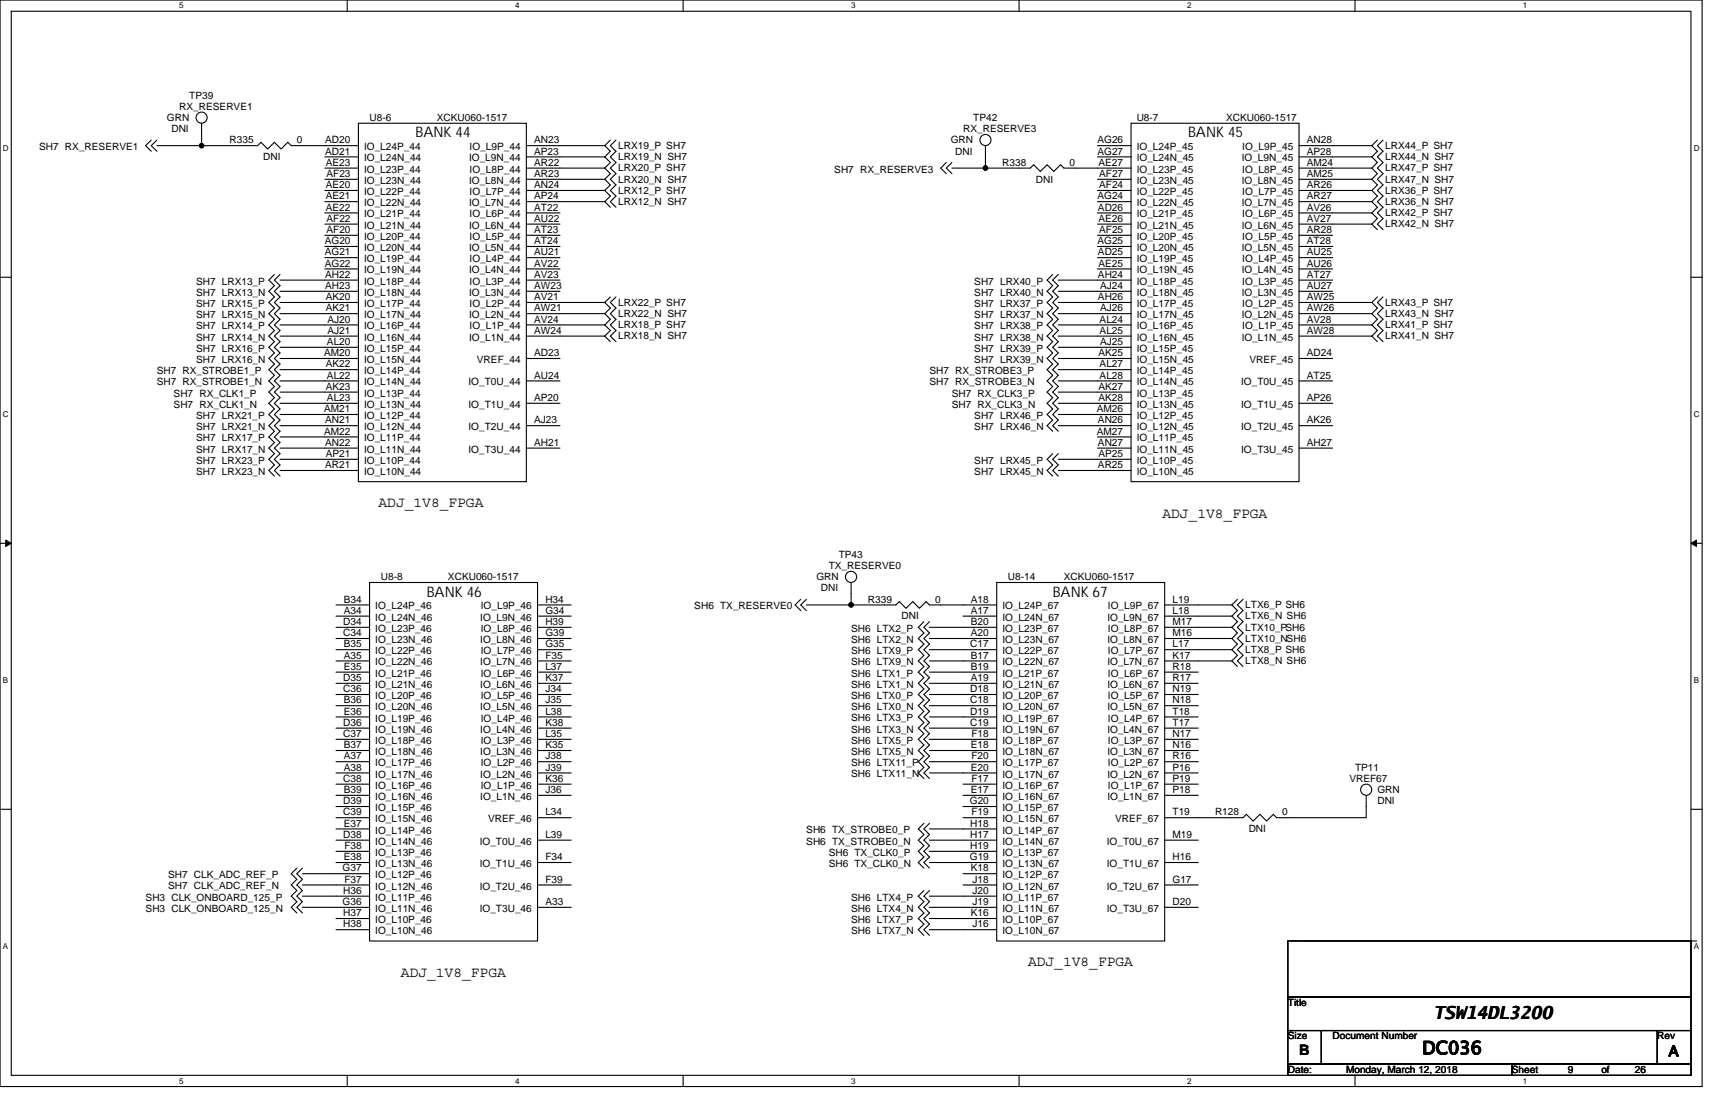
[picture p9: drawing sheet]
<svg xmlns="http://www.w3.org/2000/svg" width="432mm" height="279mm" viewBox="0 0 432 279" stroke-linecap="round" stroke-linejoin="round" font-family="sans-serif">
<defs><g id="words">
<g font-size="4.5">
<text x="360.9" y="256.5">TSW14DL3200</text>
<text x="358.1" y="265.3">DC036</text>
</g>
<g font-size="3.7">
<text x="104.6" y="34.6">BANK 44</text>
<text x="299.1" y="34.6">BANK 45</text>
<text x="95.3" y="127.6">ADJ_1V8_FPGA</text>
<text x="292.7" y="130.4">ADJ_1V8_FPGA</text>
<text x="107.4" y="150.2">BANK 46</text>
<text x="265" y="150.2">BANK 67</text>
<text x="100.9" y="246">ADJ_1V8_FPGA</text>
<text x="258.8" y="243.1">ADJ_1V8_FPGA</text>
<text x="327.1" y="265.6">B</text>
<text x="420.1" y="265.9">A</text>
</g>
<g font-size="2.5">
<text x="45.1" y="27.6">RX_RESERVE1</text>
<text x="47.7" y="24.8">TP39</text>
<text x="42" y="30.5">GRN</text>
<text x="43.2" y="33.3">DNI</text>
<text x="93" y="30.5">U8-6</text>
<text x="110" y="30.5">XCKU060-1517</text>
<text x="242.5" y="33.3">RX_RESERVE3</text>
<text x="245" y="30.5">TP42</text>
<text x="286.2" y="30.5">U8-7</text>
<text x="308.7" y="30.5">XCKU060-1517</text>
<text x="9.9" y="37.8">SH7 RX_RESERVE1</text>
<text x="57.8" y="36.1">R335</text>
<text x="66.3" y="40.3">DNI</text>
<text x="74.7" y="36.1">0</text>
<text x="81.9" y="36.1">AD20</text>
<text x="81.9" y="38.9">AD21</text>
<text x="82" y="41.7">AE23</text>
<text x="91.7" y="37.8">IO_L24P_44</text>
<text x="91.7" y="40.6">IO_L24N_44</text>
<text x="118.1" y="40.6">IO_L9N_44</text>
<text x="118.2" y="37.8">IO_L9P_44</text>
<text x="134.5" y="38.9">AP23</text>
<text x="134.5" y="36.1">AN23</text>
<text x="134.5" y="41.7">AR22</text>
<text x="155.6" y="37.5">LRX19_P SH7</text>
<text x="155.6" y="40.3">LRX19_N SH7</text>
<text x="239.4" y="36.1">GRN</text>
<text x="240.5" y="38.9">DNI</text>
<text x="252.3" y="41.7">R338</text>
<text x="269.3" y="41.7">0</text>
<text x="276.3" y="36.1">AG26</text>
<text x="276.3" y="38.9">AG27</text>
<text x="276.6" y="41.7">AE27</text>
<text x="286.2" y="37.8">IO_L24P_45</text>
<text x="286.2" y="40.6">IO_L24N_45</text>
<text x="312.6" y="40.6">IO_L9N_45</text>
<text x="312.8" y="37.8">IO_L9P_45</text>
<text x="329" y="36.1">AN28</text>
<text x="329" y="41.7">AM24</text>
<text x="329" y="38.9">AP28</text>
<text x="348.8" y="37.5">LRX44_P SH7</text>
<text x="348.8" y="40.3">LRX44_N SH7</text>
<text x="82" y="47.3">AE20</text>
<text x="82.2" y="44.5">AF23</text>
<text x="91.7" y="43.5">IO_L23P_44</text>
<text x="91.7" y="46.3">IO_L23N_44</text>
<text x="118.1" y="46.3">IO_L8N_44</text>
<text x="118.2" y="43.5">IO_L8P_44</text>
<text x="134.5" y="44.5">AR23</text>
<text x="134.5" y="47.3">AN24</text>
<text x="155.6" y="43.1">LRX20_P SH7</text>
<text x="155.6" y="46">LRX20_N SH7</text>
<text x="210.1" y="43.4">SH7 RX_RESERVE3</text>
<text x="260.8" y="46">DNI</text>
<text x="276.7" y="44.5">AF27</text>
<text x="276.7" y="47.3">AF24</text>
<text x="286.2" y="43.5">IO_L23P_45</text>
<text x="286.2" y="46.3">IO_L23N_45</text>
<text x="312.6" y="46.3">IO_L8N_45</text>
<text x="312.8" y="43.5">IO_L8P_45</text>
<text x="329" y="47.3">AR26</text>
<text x="329" y="44.5">AM25</text>
<text x="348.8" y="43.1">LRX47_P SH7</text>
<text x="348.8" y="46">LRX47_N SH7</text>
<text x="82" y="50.2">AE21</text>
<text x="82" y="53">AE22</text>
<text x="91.7" y="49.1">IO_L22P_44</text>
<text x="91.7" y="51.9">IO_L22N_44</text>
<text x="118.1" y="51.9">IO_L7N_44</text>
<text x="118.2" y="49.1">IO_L7P_44</text>
<text x="134.5" y="50.2">AP24</text>
<text x="134.5" y="53">AT22</text>
<text x="155.6" y="48.8">LRX12_P SH7</text>
<text x="155.6" y="51.6">LRX12_N SH7</text>
<text x="276.3" y="50.2">AG24</text>
<text x="276.4" y="53">AD26</text>
<text x="286.2" y="49.1">IO_L22P_45</text>
<text x="286.2" y="51.9">IO_L22N_45</text>
<text x="312.6" y="51.9">IO_L7N_45</text>
<text x="312.8" y="49.1">IO_L7P_45</text>
<text x="329" y="53">AV26</text>
<text x="329" y="50.2">AR27</text>
<text x="348.8" y="48.8">LRX36_P SH7</text>
<text x="348.8" y="51.6">LRX36_N SH7</text>
<text x="82.2" y="55.8">AF22</text>
<text x="82.2" y="58.6">AF20</text>
<text x="91.7" y="54.7">IO_L21P_44</text>
<text x="91.7" y="57.6">IO_L21N_44</text>
<text x="118.1" y="57.6">IO_L6N_44</text>
<text x="118.2" y="54.7">IO_L6P_44</text>
<text x="134.5" y="55.8">AU22</text>
<text x="134.5" y="58.6">AT23</text>
<text x="276.6" y="55.8">AE26</text>
<text x="276.7" y="58.6">AF25</text>
<text x="286.2" y="54.7">IO_L21P_45</text>
<text x="286.2" y="57.6">IO_L21N_45</text>
<text x="312.6" y="57.6">IO_L6N_45</text>
<text x="312.8" y="54.7">IO_L6P_45</text>
<text x="329" y="58.6">AR28</text>
<text x="329" y="55.8">AV27</text>
<text x="348.8" y="54.4">LRX42_P SH7</text>
<text x="348.8" y="57.2">LRX42_N SH7</text>
<text x="81.8" y="61.4">AG20</text>
<text x="81.8" y="64.3">AG21</text>
<text x="91.7" y="60.4">IO_L20P_44</text>
<text x="91.7" y="63.2">IO_L20N_44</text>
<text x="91.7" y="66">IO_L19P_44</text>
<text x="118.1" y="63.2">IO_L5N_44</text>
<text x="118.2" y="60.4">IO_L5P_44</text>
<text x="118.2" y="66">IO_L4P_44</text>
<text x="134.5" y="61.4">AT24</text>
<text x="134.5" y="64.3">AU21</text>
<text x="276.3" y="61.4">AG25</text>
<text x="276.4" y="64.3">AD25</text>
<text x="286.2" y="60.4">IO_L20P_45</text>
<text x="286.2" y="63.2">IO_L20N_45</text>
<text x="286.2" y="66">IO_L19P_45</text>
<text x="312.6" y="63.2">IO_L5N_45</text>
<text x="312.8" y="60.4">IO_L5P_45</text>
<text x="312.8" y="66">IO_L4P_45</text>
<text x="329" y="64.3">AU25</text>
<text x="329" y="61.4">AT28</text>
<text x="49.4" y="71.6">SH7 LRX13_P</text>
<text x="81.8" y="67.1">AG22</text>
<text x="81.9" y="69.9">AH22</text>
<text x="91.7" y="68.8">IO_L19N_44</text>
<text x="91.7" y="71.6">IO_L18P_44</text>
<text x="118.1" y="68.8">IO_L4N_44</text>
<text x="118.2" y="71.6">IO_L3P_44</text>
<text x="134.5" y="67.1">AV22</text>
<text x="134.5" y="69.9">AV23</text>
<text x="245.3" y="71.6">SH7 LRX40_P</text>
<text x="276.4" y="69.9">AH24</text>
<text x="276.6" y="67.1">AE25</text>
<text x="286.2" y="68.8">IO_L19N_45</text>
<text x="286.2" y="71.6">IO_L18P_45</text>
<text x="312.6" y="68.8">IO_L4N_45</text>
<text x="312.8" y="71.6">IO_L3P_45</text>
<text x="329" y="69.9">AT27</text>
<text x="329" y="67.1">AU26</text>
<text x="49.4" y="74.4">SH7 LRX13_N</text>
<text x="49.4" y="77.3">SH7 LRX15_P</text>
<text x="81.9" y="72.7">AH23</text>
<text x="82" y="75.5">AK20</text>
<text x="91.7" y="74.5">IO_L18N_44</text>
<text x="91.7" y="77.3">IO_L17P_44</text>
<text x="118.1" y="74.5">IO_L3N_44</text>
<text x="118.2" y="77.3">IO_L2P_44</text>
<text x="134.5" y="72.7">AW23</text>
<text x="134.5" y="75.5">AV21</text>
<text x="155.6" y="77">LRX22_P SH7</text>
<text x="245.3" y="74.4">SH7 LRX40_N</text>
<text x="245.3" y="77.3">SH7 LRX37_P</text>
<text x="276.4" y="75.5">AH26</text>
<text x="277" y="72.7">AJ24</text>
<text x="286.2" y="74.5">IO_L18N_45</text>
<text x="286.2" y="77.3">IO_L17P_45</text>
<text x="312.6" y="74.5">IO_L3N_45</text>
<text x="312.8" y="77.3">IO_L2P_45</text>
<text x="329" y="75.5">AW25</text>
<text x="329" y="72.7">AU27</text>
<text x="348.8" y="77">LRX43_P SH7</text>
<text x="49.4" y="80.1">SH7 LRX15_N</text>
<text x="49.4" y="82.9">SH7 LRX14_P</text>
<text x="82" y="78.4">AK21</text>
<text x="82.5" y="81.2">AJ20</text>
<text x="91.7" y="80.1">IO_L17N_44</text>
<text x="91.7" y="82.9">IO_L16P_44</text>
<text x="118.1" y="80.1">IO_L2N_44</text>
<text x="118.2" y="82.9">IO_L1P_44</text>
<text x="134.5" y="78.4">AW21</text>
<text x="134.5" y="81.2">AV24</text>
<text x="155.6" y="79.8">LRX22_N SH7</text>
<text x="155.6" y="82.6">LRX18_P SH7</text>
<text x="245.3" y="80.1">SH7 LRX37_N</text>
<text x="245.3" y="82.9">SH7 LRX38_P</text>
<text x="276.9" y="81.2">AL24</text>
<text x="277" y="78.4">AJ26</text>
<text x="286.2" y="80.1">IO_L17N_45</text>
<text x="286.2" y="82.9">IO_L16P_45</text>
<text x="312.6" y="80.1">IO_L2N_45</text>
<text x="312.8" y="82.9">IO_L1P_45</text>
<text x="329" y="81.2">AV28</text>
<text x="329" y="78.4">AW26</text>
<text x="348.8" y="79.8">LRX43_N SH7</text>
<text x="348.8" y="82.6">LRX41_P SH7</text>
<text x="49.4" y="85.7">SH7 LRX14_N</text>
<text x="49.4" y="88.5">SH7 LRX16_P</text>
<text x="81.6" y="89.6">AM20</text>
<text x="82.3" y="86.8">AL20</text>
<text x="82.5" y="84">AJ21</text>
<text x="91.7" y="85.7">IO_L16N_44</text>
<text x="91.7" y="88.6">IO_L15P_44</text>
<text x="118.1" y="85.7">IO_L1N_44</text>
<text x="134.5" y="89.6">AD23</text>
<text x="134.5" y="84">AW24</text>
<text x="155.6" y="85.4">LRX18_N SH7</text>
<text x="245.3" y="85.7">SH7 LRX38_N</text>
<text x="245.3" y="88.5">SH7 LRX39_P</text>
<text x="276.6" y="89.6">AK25</text>
<text x="276.9" y="84">AL25</text>
<text x="277" y="86.8">AJ25</text>
<text x="286.2" y="85.7">IO_L16N_45</text>
<text x="286.2" y="88.6">IO_L15P_45</text>
<text x="312.6" y="85.7">IO_L1N_45</text>
<text x="329" y="89.6">AD24</text>
<text x="329" y="84">AW28</text>
<text x="348.8" y="85.4">LRX41_N SH7</text>
<text x="39.5" y="94.2">SH7 RX_STROBE1_P</text>
<text x="49.4" y="91.4">SH7 LRX16_N</text>
<text x="82" y="92.5">AK22</text>
<text x="82.3" y="95.3">AL22</text>
<text x="91.7" y="91.4">IO_L15N_44</text>
<text x="91.7" y="94.2">IO_L14P_44</text>
<text x="120.1" y="91.4">VREF_44</text>
<text x="134.5" y="95.3">AU24</text>
<text x="234" y="94.2">SH7 RX_STROBE3_P</text>
<text x="245.3" y="91.4">SH7 LRX39_N</text>
<text x="276.9" y="92.5">AL27</text>
<text x="276.9" y="95.3">AL28</text>
<text x="286.2" y="91.4">IO_L15N_45</text>
<text x="286.2" y="94.2">IO_L14P_45</text>
<text x="314.6" y="91.4">VREF_45</text>
<text x="329" y="95.3">AT25</text>
<text x="39.5" y="97">SH7 RX_STROBE1_N</text>
<text x="43.7" y="99.8">SH7 RX_CLK1_P</text>
<text x="82" y="98.1">AK23</text>
<text x="82.3" y="100.9">AL23</text>
<text x="91.7" y="97">IO_L14N_44</text>
<text x="91.7" y="99.8">IO_L13P_44</text>
<text x="118" y="97">IO_T0U_44</text>
<text x="134.5" y="100.9">AP20</text>
<text x="234" y="97">SH7 RX_STROBE3_N</text>
<text x="239.7" y="99.8">SH7 RX_CLK3_P</text>
<text x="276.6" y="98.1">AK27</text>
<text x="276.6" y="100.9">AK28</text>
<text x="286.2" y="97">IO_L14N_45</text>
<text x="286.2" y="99.8">IO_L13P_45</text>
<text x="312.5" y="97">IO_T0U_45</text>
<text x="329" y="100.9">AP26</text>
<text x="43.7" y="102.6">SH7 RX_CLK1_N</text>
<text x="49.4" y="105.5">SH7 LRX21_P</text>
<text x="81.6" y="103.7">AM21</text>
<text x="81.9" y="106.6">AN21</text>
<text x="91.7" y="102.7">IO_L13N_44</text>
<text x="91.7" y="105.5">IO_L12P_44</text>
<text x="118" y="102.7">IO_T1U_44</text>
<text x="134.5" y="106.6">AJ23</text>
<text x="239.7" y="102.6">SH7 RX_CLK3_N</text>
<text x="245.3" y="105.5">SH7 LRX46_P</text>
<text x="276.2" y="103.7">AM26</text>
<text x="276.4" y="106.6">AN26</text>
<text x="286.2" y="102.7">IO_L13N_45</text>
<text x="286.2" y="105.5">IO_L12P_45</text>
<text x="312.5" y="102.7">IO_T1U_45</text>
<text x="329" y="106.6">AK26</text>
<text x="49.4" y="108.3">SH7 LRX21_N</text>
<text x="49.4" y="111.1">SH7 LRX17_P</text>
<text x="49.4" y="113.9">SH7 LRX17_N</text>
<text x="81.6" y="109.4">AM22</text>
<text x="81.9" y="112.2">AN22</text>
<text x="91.7" y="108.3">IO_L12N_44</text>
<text x="91.7" y="111.1">IO_L11P_44</text>
<text x="91.7" y="113.9">IO_L11N_44</text>
<text x="118" y="108.3">IO_T2U_44</text>
<text x="118" y="113.9">IO_T3U_44</text>
<text x="134.5" y="112.2">AH21</text>
<text x="245.3" y="108.3">SH7 LRX46_N</text>
<text x="276.2" y="109.4">AM27</text>
<text x="276.4" y="112.2">AN27</text>
<text x="286.2" y="108.3">IO_L12N_45</text>
<text x="286.2" y="111.1">IO_L11P_45</text>
<text x="286.2" y="113.9">IO_L11N_45</text>
<text x="312.5" y="108.3">IO_T2U_45</text>
<text x="312.5" y="113.9">IO_T3U_45</text>
<text x="329" y="112.2">AH27</text>
<text x="49.4" y="116.7">SH7 LRX23_P</text>
<text x="49.4" y="119.5">SH7 LRX23_N</text>
<text x="81.9" y="117.8">AR21</text>
<text x="82" y="115">AP21</text>
<text x="91.7" y="116.8">IO_L10P_44</text>
<text x="91.7" y="119.6">IO_L10N_44</text>
<text x="245.3" y="116.7">SH7 LRX45_P</text>
<text x="245.3" y="119.5">SH7 LRX45_N</text>
<text x="276.4" y="117.8">AR25</text>
<text x="276.6" y="115">AP25</text>
<text x="286.2" y="116.8">IO_L10P_45</text>
<text x="286.2" y="119.6">IO_L10N_45</text>
<text x="208.7" y="143.2">TX_RESERVE0</text>
<text x="211.2" y="140.4">TP43</text>
<text x="95.9" y="146">U8-8</text>
<text x="112.8" y="146">XCKU060-1517</text>
<text x="205.5" y="146.1">GRN</text>
<text x="206.7" y="148.9">DNI</text>
<text x="253.8" y="146">U8-14</text>
<text x="267.9" y="146">XCKU060-1517</text>
<text x="86.6" y="151.7">B34</text>
<text x="86.6" y="154.5">A34</text>
<text x="94.5" y="153.4">IO_L24P_46</text>
<text x="121.1" y="153.4">IO_L9P_46</text>
<text x="137.3" y="154.5">G34</text>
<text x="137.3" y="151.7">H34</text>
<text x="174.8" y="153.4">SH6 TX_RESERVE0</text>
<text x="218.5" y="151.7">R339</text>
<text x="227" y="155.9">DNI</text>
<text x="235.4" y="151.7">0</text>
<text x="244.5" y="151.7">A18</text>
<text x="244.5" y="154.5">A17</text>
<text x="252.4" y="153.4">IO_L24P_67</text>
<text x="279" y="153.4">IO_L9P_67</text>
<text x="295.2" y="154.5">L18</text>
<text x="295.2" y="151.7">L19</text>
<text x="313.5" y="153.1">LTX6_P SH6</text>
<text x="313.5" y="155.9">LTX6_N SH6</text>
<text x="86.4" y="157.3">D34</text>
<text x="86.4" y="160.1">C34</text>
<text x="94.5" y="156.2">IO_L24N_46</text>
<text x="94.5" y="159">IO_L23P_46</text>
<text x="94.5" y="161.9">IO_L23N_46</text>
<text x="120.9" y="156.2">IO_L9N_46</text>
<text x="120.9" y="161.9">IO_L8N_46</text>
<text x="121.1" y="159">IO_L8P_46</text>
<text x="137.3" y="160.1">G39</text>
<text x="137.3" y="157.3">H39</text>
<text x="214.3" y="159">SH6 LTX2_P</text>
<text x="214.3" y="161.8">SH6 LTX2_N</text>
<text x="244.5" y="157.3">B20</text>
<text x="244.5" y="160.1">A20</text>
<text x="252.4" y="156.2">IO_L24N_67</text>
<text x="252.4" y="159">IO_L23P_67</text>
<text x="252.4" y="161.9">IO_L23N_67</text>
<text x="278.8" y="156.2">IO_L9N_67</text>
<text x="278.8" y="161.9">IO_L8N_67</text>
<text x="279" y="159">IO_L8P_67</text>
<text x="295.2" y="160.1">M16</text>
<text x="295.2" y="157.3">M17</text>
<text x="313.5" y="158.7">LTX10_PSH6</text>
<text x="313.5" y="161.6">LTX10_NSH6</text>
<text x="86.6" y="162.9">B35</text>
<text x="86.6" y="165.8">A35</text>
<text x="94.5" y="164.7">IO_L22P_46</text>
<text x="94.5" y="167.5">IO_L22N_46</text>
<text x="120.9" y="167.5">IO_L7N_46</text>
<text x="121.1" y="164.7">IO_L7P_46</text>
<text x="137.3" y="165.8">F35</text>
<text x="137.3" y="162.9">G35</text>
<text x="214.3" y="164.7">SH6 LTX9_P</text>
<text x="214.3" y="167.5">SH6 LTX9_N</text>
<text x="244.3" y="162.9">C17</text>
<text x="244.5" y="165.8">B17</text>
<text x="252.4" y="164.7">IO_L22P_67</text>
<text x="252.4" y="167.5">IO_L22N_67</text>
<text x="278.8" y="167.5">IO_L7N_67</text>
<text x="279" y="164.7">IO_L7P_67</text>
<text x="295.2" y="165.8">K17</text>
<text x="295.2" y="162.9">L17</text>
<text x="313.5" y="164.4">LTX8_P SH6</text>
<text x="313.5" y="167.2">LTX8_N SH6</text>
<text x="86.4" y="171.4">D35</text>
<text x="86.6" y="168.6">E35</text>
<text x="94.5" y="170.3">IO_L21P_46</text>
<text x="94.5" y="173.1">IO_L21N_46</text>
<text x="120.9" y="173.1">IO_L6N_46</text>
<text x="121.1" y="170.3">IO_L6P_46</text>
<text x="137.3" y="171.4">K37</text>
<text x="137.3" y="168.6">L37</text>
<text x="214.3" y="170.3">SH6 LTX1_P</text>
<text x="214.3" y="173.1">SH6 LTX1_N</text>
<text x="244.5" y="168.6">B19</text>
<text x="244.5" y="171.4">A19</text>
<text x="252.4" y="170.3">IO_L21P_67</text>
<text x="252.4" y="173.1">IO_L21N_67</text>
<text x="278.8" y="173.1">IO_L6N_67</text>
<text x="279" y="170.3">IO_L6P_67</text>
<text x="295.2" y="171.4">R17</text>
<text x="295.2" y="168.6">R18</text>
<text x="86.4" y="174.2">C36</text>
<text x="86.6" y="177">B36</text>
<text x="86.6" y="179.9">E36</text>
<text x="94.5" y="176">IO_L20P_46</text>
<text x="94.5" y="178.8">IO_L20N_46</text>
<text x="120.9" y="178.8">IO_L5N_46</text>
<text x="121.1" y="176">IO_L5P_46</text>
<text x="137.3" y="177">J35</text>
<text x="137.3" y="174.2">J34</text>
<text x="137.3" y="179.9">L38</text>
<text x="214.3" y="175.9">SH6 LTX0_P</text>
<text x="214.3" y="178.8">SH6 LTX0_N</text>
<text x="244.3" y="174.2">D18</text>
<text x="244.3" y="177">C18</text>
<text x="244.3" y="179.9">D19</text>
<text x="252.4" y="176">IO_L20P_67</text>
<text x="252.4" y="178.8">IO_L20N_67</text>
<text x="278.8" y="178.8">IO_L5N_67</text>
<text x="279" y="176">IO_L5P_67</text>
<text x="295.2" y="177">N18</text>
<text x="295.2" y="174.2">N19</text>
<text x="295.2" y="179.9">T18</text>
<text x="86.4" y="182.7">D36</text>
<text x="86.4" y="185.5">C37</text>
<text x="94.5" y="181.6">IO_L19P_46</text>
<text x="94.5" y="184.4">IO_L19N_46</text>
<text x="120.9" y="184.4">IO_L4N_46</text>
<text x="121.1" y="181.6">IO_L4P_46</text>
<text x="137.3" y="182.7">K38</text>
<text x="137.3" y="185.5">L35</text>
<text x="214.3" y="181.6">SH6 LTX3_P</text>
<text x="214.3" y="184.4">SH6 LTX3_N</text>
<text x="244.3" y="182.7">C19</text>
<text x="244.6" y="185.5">F18</text>
<text x="252.4" y="181.6">IO_L19P_67</text>
<text x="252.4" y="184.4">IO_L19N_67</text>
<text x="278.8" y="184.4">IO_L4N_67</text>
<text x="279" y="181.6">IO_L4P_67</text>
<text x="295.2" y="182.7">T17</text>
<text x="295.2" y="185.5">N17</text>
<text x="86.6" y="188.3">B37</text>
<text x="86.6" y="191.1">A37</text>
<text x="94.5" y="187.2">IO_L18P_46</text>
<text x="94.5" y="190.1">IO_L18N_46</text>
<text x="120.9" y="190.1">IO_L3N_46</text>
<text x="121.1" y="187.2">IO_L3P_46</text>
<text x="137.3" y="188.3">K35</text>
<text x="137.3" y="191.1">J38</text>
<text x="214.3" y="187.2">SH6 LTX5_P</text>
<text x="214.3" y="190">SH6 LTX5_N</text>
<text x="244.5" y="188.3">E18</text>
<text x="244.6" y="191.1">F20</text>
<text x="252.4" y="187.2">IO_L18P_67</text>
<text x="252.4" y="190.1">IO_L18N_67</text>
<text x="278.8" y="190.1">IO_L3N_67</text>
<text x="279" y="187.2">IO_L3P_67</text>
<text x="295.2" y="188.3">N16</text>
<text x="295.2" y="191.1">R16</text>
<text x="86.4" y="196.8">C38</text>
<text x="86.6" y="194">A38</text>
<text x="94.5" y="192.9">IO_L17P_46</text>
<text x="94.5" y="195.7">IO_L17N_46</text>
<text x="120.9" y="195.7">IO_L2N_46</text>
<text x="121.1" y="192.9">IO_L2P_46</text>
<text x="137.3" y="194">J39</text>
<text x="137.3" y="196.8">K36</text>
<text x="214.3" y="192.8">SH6 LTX11_P</text>
<text x="214.3" y="195.7">SH6 LTX11_N</text>
<text x="244.5" y="194">E20</text>
<text x="244.6" y="196.8">F17</text>
<text x="252.4" y="192.9">IO_L17P_67</text>
<text x="252.4" y="195.7">IO_L17N_67</text>
<text x="278.8" y="195.7">IO_L2N_67</text>
<text x="279" y="192.9">IO_L2P_67</text>
<text x="295.2" y="194">P16</text>
<text x="295.2" y="196.8">P19</text>
<text x="339.7" y="196.8">VREF67</text>
<text x="341.2" y="194">TP11</text>
<text x="86.4" y="202.4">D39</text>
<text x="86.6" y="199.6">B39</text>
<text x="94.5" y="198.5">IO_L16P_46</text>
<text x="94.5" y="201.3">IO_L16N_46</text>
<text x="120.9" y="201.3">IO_L1N_46</text>
<text x="121.1" y="198.5">IO_L1P_46</text>
<text x="137.3" y="199.6">J36</text>
<text x="244.2" y="202.4">G20</text>
<text x="244.5" y="199.6">E17</text>
<text x="252.4" y="198.5">IO_L16P_67</text>
<text x="252.4" y="201.3">IO_L16N_67</text>
<text x="278.8" y="201.3">IO_L1N_67</text>
<text x="279" y="198.5">IO_L1P_67</text>
<text x="295.2" y="199.6">P18</text>
<text x="346.8" y="199.6">GRN</text>
<text x="346.8" y="202.4">DNI</text>
<text x="86.4" y="205.2">C39</text>
<text x="86.6" y="208.1">E37</text>
<text x="94.5" y="204.2">IO_L15P_46</text>
<text x="94.5" y="207">IO_L15N_46</text>
<text x="94.5" y="209.8">IO_L14P_46</text>
<text x="122.9" y="207">VREF_46</text>
<text x="137.3" y="205.2">L34</text>
<text x="203" y="209.8">SH6 TX_STROBE0_P</text>
<text x="244.3" y="208.1">H18</text>
<text x="244.6" y="205.2">F19</text>
<text x="252.4" y="204.2">IO_L15P_67</text>
<text x="252.4" y="207">IO_L15N_67</text>
<text x="252.4" y="209.8">IO_L14P_67</text>
<text x="280.8" y="207">VREF_67</text>
<text x="295.2" y="205.2">T19</text>
<text x="305.9" y="205.3">R128</text>
<text x="314.4" y="209.5">DNI</text>
<text x="322.8" y="205.3">0</text>
<text x="86.4" y="210.9">D38</text>
<text x="86.7" y="213.7">F38</text>
<text x="94.5" y="212.6">IO_L14N_46</text>
<text x="94.5" y="215.4">IO_L13P_46</text>
<text x="120.8" y="212.6">IO_T0U_46</text>
<text x="137.3" y="210.9">L39</text>
<text x="203" y="212.6">SH6 TX_STROBE0_N</text>
<text x="208.7" y="215.4">SH6 TX_CLK0_P</text>
<text x="244.3" y="210.9">H17</text>
<text x="244.3" y="213.7">H19</text>
<text x="252.4" y="212.6">IO_L14N_67</text>
<text x="252.4" y="215.4">IO_L13P_67</text>
<text x="278.7" y="212.6">IO_T0U_67</text>
<text x="295.2" y="210.9">M19</text>
<text x="42.3" y="221">SH7 CLK_ADC_REF_P</text>
<text x="86.3" y="219.3">G37</text>
<text x="86.6" y="216.5">E38</text>
<text x="94.5" y="218.2">IO_L13N_46</text>
<text x="94.5" y="221.1">IO_L12P_46</text>
<text x="120.8" y="218.2">IO_T1U_46</text>
<text x="137.3" y="216.5">F34</text>
<text x="208.7" y="218.2">SH6 TX_CLK0_N</text>
<text x="244.2" y="216.5">G19</text>
<text x="244.5" y="219.3">K18</text>
<text x="252.4" y="218.2">IO_L13N_67</text>
<text x="252.4" y="221.1">IO_L12P_67</text>
<text x="278.7" y="218.2">IO_T1U_67</text>
<text x="295.2" y="216.5">H16</text>
<text x="36.7" y="226.7">SH3 CLK_ONBOARD_125_P</text>
<text x="42.3" y="223.9">SH7 CLK_ADC_REF_N</text>
<text x="86.3" y="227.8">G36</text>
<text x="86.4" y="225">H36</text>
<text x="86.7" y="222.2">F37</text>
<text x="94.5" y="223.9">IO_L12N_46</text>
<text x="94.5" y="226.7">IO_L11P_46</text>
<text x="120.8" y="223.9">IO_T2U_46</text>
<text x="137.3" y="222.2">F39</text>
<text x="137.3" y="227.8">A33</text>
<text x="214.3" y="226.7">SH6 LTX4_P</text>
<text x="244.9" y="222.2">J18</text>
<text x="244.9" y="225">J20</text>
<text x="244.9" y="227.8">J19</text>
<text x="252.4" y="223.9">IO_L12N_67</text>
<text x="252.4" y="226.7">IO_L11P_67</text>
<text x="278.7" y="223.9">IO_T2U_67</text>
<text x="295.2" y="222.2">G17</text>
<text x="295.2" y="227.8">D20</text>
<text x="36.7" y="229.5">SH3 CLK_ONBOARD_125_N</text>
<text x="86.4" y="230.6">H37</text>
<text x="86.4" y="233.4">H38</text>
<text x="94.5" y="229.5">IO_L11N_46</text>
<text x="94.5" y="232.3">IO_L10P_46</text>
<text x="120.8" y="229.5">IO_T3U_46</text>
<text x="214.3" y="229.5">SH6 LTX4_N</text>
<text x="214.3" y="232.3">SH6 LTX7_P</text>
<text x="244.5" y="230.6">K16</text>
<text x="244.9" y="233.4">J16</text>
<text x="252.4" y="229.5">IO_L11N_67</text>
<text x="252.4" y="232.3">IO_L10P_67</text>
<text x="278.7" y="229.5">IO_T3U_67</text>
<text x="94.5" y="235.2">IO_L10N_46</text>
<text x="214.3" y="235.1">SH6 LTX7_N</text>
<text x="252.4" y="235.2">IO_L10N_67</text>
<text x="324.3" y="253.2">Title</text>
<text x="324.3" y="261.6">Size</text>
<text x="335.5" y="261.6">Document Number</text>
<text x="417.3" y="261.6">Rev</text>
<text x="324.3" y="270.1">Date:</text>
<text x="338.9" y="270.1">Monday, March 12, 2018</text>
<text x="380.6" y="270.1">Sheet</text>
<text x="394.7" y="270.1">9</text>
<text x="403.2" y="270.1">of</text>
<text x="411.6" y="270.1">26</text>
</g>
<g font-size="2">
<text x="45.1" y="2.1">5</text>
<text x="129.7" y="2.1">4</text>
<text x="214.3" y="2.1">3</text>
<text x="298.9" y="2.1">2</text>
<text x="383.5" y="2.1">1</text>
<text x=".7" y="38.1">D</text>
<text x="426.5" y="38.1">D</text>
<text x=".7" y="105.1">C</text>
<text x="426.5" y="105.1">C</text>
<text x=".7" y="172">B</text>
<text x="426.5" y="172">B</text>
<text x=".7" y="239">A</text>
<text x="426.5" y="239">A</text>
<text x="45.1" y="272.8">5</text>
<text x="129.7" y="272.8">4</text>
<text x="214.3" y="272.8">3</text>
<text x="298.9" y="272.8">2</text>
<text x="383.5" y="272.8">1</text>
</g>
</g></defs>
<path d="M0 0h428.6v273.5h-428.6zM2.8 2.8h422.9v267.9h-422.9z" fill="none" stroke="#000" stroke-width=".28"/>
<g fill="#fff">
<path d="M45.1 .3h1.1v2.3h-1.1z"/>
<path d="M45.1 271h1.1v2.2h-1.1z"/>
</g>
<path d="M87.4 0v2.8M87.4 270.7v2.8" fill="none" stroke="#000" stroke-width=".28"/>
<g fill="#fff">
<path d="M129.7 .3h1.1v2.3h-1.1z"/>
<path d="M129.7 271h1.1v2.2h-1.1z"/>
</g>
<path d="M172 0v2.8M172 270.7v2.8" fill="none" stroke="#000" stroke-width=".28"/>
<g fill="#fff">
<path d="M214.3 .3h1.1v2.3h-1.1z"/>
<path d="M214.3 271h1.1v2.2h-1.1z"/>
</g>
<path d="M256.6 0v2.8M256.6 270.7v2.8" fill="none" stroke="#000" stroke-width=".28"/>
<g fill="#fff">
<path d="M298.9 .3h1.1v2.3h-1.1z"/>
<path d="M298.9 271h1.1v2.2h-1.1z"/>
</g>
<path d="M341.2 0v2.8M341.2 270.7v2.8" fill="none" stroke="#000" stroke-width=".28"/>
<g fill="#fff">
<path d="M383.5 .3h1.1v2.3h-1.1z"/>
<path d="M383.5 271h1.1v2.2h-1.1z"/>
<path d="M.7 36.3h1.5v2.3h-1.5z"/>
<path d="M426.5 36.3h1.4v2.3h-1.4z"/>
<path d="M.7 103.3h1.5v2.2h-1.5z"/>
<path d="M426.5 103.3h1.4v2.2h-1.4z"/>
</g>
<path d="M0 69.8h2.8M425.7 69.8h2.9" fill="none" stroke="#000" stroke-width=".28"/>
<g fill="#fff">
<path d="M.7 170.2h1.4v2.3h-1.4z"/>
<path d="M426.5 170.2h1.3v2.3h-1.3z"/>
</g>
<path d="M0 136.8h2.8M425.7 136.8h2.9" fill="none" stroke="#000" stroke-width=".28"/>
<path d="M1.4 135.9l1.4 .9-1.4 .8zM425.7 136.8l1.4-.9v1.7z" fill="#000" stroke="#000" stroke-width=".25"/>
<g fill="#fff">
<path d="M.7 237.2h1.4v2.2h-1.4z"/>
<path d="M426.4 237.2h1.4v2.2h-1.4z"/>
</g>
<g fill="none" stroke="#000" stroke-width=".28">
<path d="M38.1 35.3l-1.4 1.4 1.4 1.4M39.5 35.3l-1.4 1.4 1.4 1.4M39.5 36.7h11.3M50.8 36.7h14.1l.8-.9 1.7 1.7 1.7-1.7 1.7 1.7 1.7-1.7 .8 .9h16.9M50.8 31v5.7M81.8 39.5h8.4M90.2 31h42.3v90.2h-42.3zM132.5 36.7h19.8M132.5 39.5h19.8M152.3 36.7l1.4 1.4-1.4 1.4M152.3 39.5l1.4 1.4-1.4 1.4M153.7 35.3l-1.4 1.4"/>
<path d="M155.1 35.3l-1.4 1.4 1.4 1.4-1.4 1.4 1.4 1.4-1.4 1.4 1.4 1.4-1.4 1.4 1.4 1.4-1.4 1.4 1.4 1.5-1.4 1.4 1.4 1.4M248.1 36.7v5.6h11.3l.8-.8 1.7 1.7 1.7-1.7 1.7 1.7 1.7-1.7 .9 .8h16.9M276.3 36.7h8.5M276.3 39.5h8.5M284.8 31h42.3v90.2h-42.3zM327.1 36.7h18.3M327.1 39.5h18.3M345.4 39.5l1.4 1.4-1.4 1.4M345.4 36.7l1.4 1.4-1.4 1.4M346.8 35.3l-1.4 1.4M348.2 35.3l-1.4 1.4 1.4 1.4-1.4 1.4 1.4 1.4-1.4 1.4 1.4 1.4-1.4 1.4 1.4 1.4-1.4 1.4 1.4 1.5-1.4 1.4 1.4 1.4-1.4 1.4 1.4 1.4-1.4 1.4 1.4 1.4M81.8 42.3h8.4"/>
<path d="M81.8 45.1h8.4M81.8 47.9h8.4M81.8 50.8h8.4M81.8 53.6h8.4M81.8 56.4h8.4M81.8 59.2h8.4M132.5 42.3h19.8M132.5 45.1h19.8M132.5 47.9h19.8M132.5 50.8h19.8M132.5 53.6h8.5M132.5 56.4h8.5"/>
<path d="M132.5 59.2h8.5M152.3 42.3l1.4 1.4-1.4 1.4M152.3 45.1l1.4 1.4-1.4 1.4M152.3 47.9l1.4 1.5-1.4 1.4M152.3 50.8l1.4 1.4M238.3 40.9l-1.4 1.4 1.4 1.4M239.7 42.3h8.4M239.7 40.9l-1.4 1.4 1.4 1.4M276.3 45.1h8.5M276.3 47.9h8.5M276.3 50.8h8.5M276.3 53.6h8.5"/>
<path d="M276.3 56.4h8.5M276.3 59.2h8.5M327.1 42.3h18.3M327.1 47.9h18.3M327.1 50.8h18.3M327.1 53.6h18.3M327.1 56.4h18.3M327.1 59.2h8.4M345.4 42.3l1.4 1.4-1.4 1.4M345.4 45.1h-18.3M345.4 45.1l1.4 1.4-1.4 1.4M345.4 47.9l1.4 1.5-1.4 1.4"/>
<path d="M345.4 50.8l1.4 1.4-1.4 1.4M345.4 53.6l1.4 1.4-1.4 1.4M345.4 56.4l1.4 1.4M69.1 69.1l-1.4 1.4 1.4 1.4-1.4 1.4 1.4 1.4-1.4 1.4 1.4 1.5-1.4 1.4 1.4 1.4-1.4 1.4 1.4 1.4-1.4 1.4 1.4 1.4-1.4 1.4 1.4 1.4-1.4 1.4 1.4 1.5-1.4 1.3 1.4 1.5-1.4 1.4 1.4 1.4-1.4 1.4 1.4 1.4-1.4 1.4 1.4 1.4-1.4 1.4 1.4 1.4-1.4 1.4 1.4 1.5-1.4 1.4 1.4 1.4-1.4 1.4 1.4 1.4-1.4 1.4 1.4 1.4-1.4 1.4 1.4 1.4M70.5 70.5h19.7M70.5 73.3h19.7M70.5 76.1h19.7M70.5 79h19.7M70.5 69.1l-1.4 1.4 1.4 1.4-1.4 1.4 1.4 1.4-1.4 1.4 1.4 1.5-1.4 1.4 1.4 1.4-1.4 1.4 1.4 1.4-1.4 1.4 1.4 1.4-1.4 1.4 1.4 1.4-1.4 1.4 1.4 1.5-1.4 1.3 1.4 1.5-1.4 1.4 1.4 1.4-1.4 1.4 1.4 1.4-1.4 1.4 1.4 1.4-1.4 1.4 1.4 1.4-1.4 1.4 1.4 1.5-1.4 1.4 1.4 1.4-1.4 1.4 1.4 1.4-1.4 1.4 1.4 1.4-1.4 1.4 1.4 1.4M81.8 62h8.4M81.8 64.9h8.4M81.8 67.7h8.4"/>
<path d="M132.5 76.1h19.8M132.5 79h19.8M132.5 62h8.5M132.5 64.9h8.5M132.5 67.7h8.5M132.5 70.5h8.5M132.5 73.3h8.5M152.3 76.1l1.4 1.5-1.4 1.4M152.3 79l1.4 1.4-1.4 1.4M153.7 74.7l-1.4 1.4M155.1 74.7l-1.4 1.4 1.4 1.5-1.4 1.4 1.4 1.4-1.4 1.4 1.4 1.4-1.4 1.4 1.4 1.4M265 69.1l-1.4 1.4 1.4 1.4-1.4 1.4 1.4 1.4-1.4 1.4 1.4 1.5-1.4 1.4 1.4 1.4-1.4 1.4 1.4 1.4-1.4 1.4 1.4 1.4-1.4 1.4 1.4 1.4-1.4 1.4 1.4 1.5-1.4 1.3 1.4 1.5-1.4 1.4 1.4 1.4-1.4 1.4 1.4 1.4-1.4 1.4 1.4 1.4-1.4 1.4 1.4 1.4-1.4 1.4 1.4 1.5"/>
<path d="M266.4 70.5h18.4M266.4 73.3h18.4M266.4 76.1h18.4M266.4 79h18.4M266.4 69.1l-1.4 1.4 1.4 1.4-1.4 1.4 1.4 1.4-1.4 1.4 1.4 1.5-1.4 1.4 1.4 1.4-1.4 1.4 1.4 1.4-1.4 1.4 1.4 1.4-1.4 1.4 1.4 1.4-1.4 1.4 1.4 1.5-1.4 1.3 1.4 1.5-1.4 1.4 1.4 1.4-1.4 1.4 1.4 1.4-1.4 1.4 1.4 1.4-1.4 1.4 1.4 1.4-1.4 1.4 1.4 1.5M276.3 62h8.5M276.3 64.9h8.5M276.3 67.7h8.5M327.1 76.1h18.3M327.1 79h18.3M327.1 62h8.4M327.1 64.9h8.4"/>
<path d="M327.1 67.7h8.4M327.1 70.5h8.4M327.1 73.3h8.4M345.4 76.1l1.4 1.5-1.4 1.4M345.4 79l1.4 1.4-1.4 1.4M346.8 74.7l-1.4 1.4M348.2 74.7l-1.4 1.4 1.4 1.5-1.4 1.4 1.4 1.4-1.4 1.4 1.4 1.4-1.4 1.4 1.4 1.4M70.5 81.8h19.7M70.5 84.6h19.7M70.5 87.4h19.7M70.5 90.2h19.7M70.5 93h19.7"/>
<path d="M70.5 95.9h19.7M70.5 98.7h19.7M132.5 81.8h19.8M132.5 84.6h19.8M132.5 90.2h8.5M132.5 95.9h8.5M152.3 81.8l1.4 1.4-1.4 1.4M152.3 84.6l1.4 1.4M266.4 81.8h18.4M266.4 84.6h18.4M266.4 87.4h18.4M266.4 90.2h18.4"/>
<path d="M266.4 93h18.4M266.4 95.9h18.4M266.4 98.7h18.4M327.1 81.8h18.3M327.1 90.2h8.4M327.1 95.9h8.4M345.4 84.6h-18.3M345.4 81.8l1.4 1.4-1.4 1.4M345.4 84.6l1.4 1.4M70.5 101.5h19.7M90.2 104.3h-19.7M90.2 107.1h-19.7"/>
<path d="M90.2 110h-19.7M90.2 112.8h-19.7M90.2 115.6h-19.7M90.2 118.4h-19.7M132.5 107.1h8.5M132.5 112.8h8.5M132.5 101.5h8.5M265 114.2l-1.4 1.4 1.4 1.4-1.4 1.4 1.4 1.4M266.4 101.5h18.4M266.4 104.3h18.4M266.4 107.1h18.4M266.4 115.6h18.4"/>
<path d="M266.4 118.4h18.4M266.4 114.2l-1.4 1.4 1.4 1.4-1.4 1.4 1.4 1.4M276.3 110h8.5M276.3 112.8h8.5M327.1 107.1h8.4M327.1 112.8h8.4M327.1 101.5h8.4M84.6 152.3h8.4M84.6 155.1h8.4M84.6 157.9h8.4M93 146.6h42.3v90.3h-42.3zM135.3 152.3h8.5"/>
<path d="M135.3 155.1h8.5M135.3 157.9h8.5M201.6 150.9l-1.4 1.4 1.4 1.4M203 150.9l-1.4 1.4 1.4 1.4M203 152.3h11.3M214.3 152.3h11.3l.8-.9 1.7 1.7 1.7-1.7 1.7 1.7 1.7-1.7 .8 .9h17M214.3 146.6v5.7M232.6 156.5l-1.4 1.4 1.4 1.4-1.4 1.4 1.4 1.4-1.4 1.4 1.4 1.5-1.4 1.4 1.4 1.4-1.4 1.4 1.4 1.4-1.4 1.4 1.4 1.4-1.4 1.4 1.4 1.4-1.4 1.4 1.4 1.4-1.4 1.5 1.4 1.4-1.4 1.4 1.4 1.4-1.4 1.4 1.4 1.4-1.4 1.4 1.4 1.4-1.4 1.4 1.4 1.4-1.4 1.5 1.4 1.4M234 157.9h17M234 156.5l-1.4 1.4 1.4 1.4-1.4 1.4 1.4 1.4-1.4 1.4 1.4 1.5-1.4 1.4 1.4 1.4-1.4 1.4 1.4 1.4-1.4 1.4 1.4 1.4-1.4 1.4 1.4 1.4-1.4 1.4 1.4 1.4-1.4 1.5 1.4 1.4-1.4 1.4 1.4 1.4-1.4 1.4 1.4 1.4-1.4 1.4 1.4 1.4-1.4 1.4 1.4 1.4-1.4 1.5 1.4 1.4M242.5 155.1h8.5M251 146.6h42.2v90.3h-42.2z"/>
<path d="M310.2 152.3h-17M310.2 155.1h-17M310.2 157.9h-17M310.2 152.3l1.4 1.4-1.4 1.4M310.2 155.1l1.4 1.4-1.4 1.4M310.2 157.9l1.4 1.4-1.4 1.4M311.6 150.9l-1.4 1.4M313 150.9l-1.4 1.4 1.4 1.4-1.4 1.4 1.4 1.4-1.4 1.4 1.4 1.4-1.4 1.4 1.4 1.4-1.4 1.4 1.4 1.5-1.4 1.4 1.4 1.4M84.6 160.7h8.4M84.6 163.5h8.4M84.6 166.4h8.4M84.6 169.2h8.4"/>
<path d="M84.6 172h8.4M84.6 174.8h8.4M84.6 177.6h8.4M135.3 160.7h8.5M135.3 163.5h8.5M135.3 166.4h8.5M135.3 169.2h8.5M135.3 172h8.5M135.3 174.8h8.5M135.3 177.6h8.5M234 160.7h17M234 163.5h17"/>
<path d="M234 166.4h17M234 169.2h17M234 172h17M234 174.8h17M251 177.6h-17M293.2 169.2h8.5M293.2 172h8.5M293.2 174.8h8.5M293.2 177.6h8.5M310.2 160.7h-17M310.2 163.5h-17M310.2 166.4h-17"/>
<path d="M310.2 160.7l1.4 1.4-1.4 1.4M310.2 163.5l1.4 1.5-1.4 1.4M310.2 166.4l1.4 1.4M84.6 180.5h8.4M84.6 183.3h8.4M84.6 186.1h8.4M84.6 188.9h8.4M84.6 191.7h8.4M84.6 194.6h8.4M84.6 197.4h8.4M135.3 180.5h8.5M135.3 183.3h8.5"/>
<path d="M135.3 186.1h8.5M135.3 188.9h8.5M135.3 191.7h8.5M135.3 194.6h8.5M135.3 197.4h8.5M234 186.1h17M234 188.9h17M234 191.7h17M234 194.6h17M242.5 197.4h8.5M251 180.5h-17M251 183.3h-17"/>
<path d="M293.2 180.5h8.5M293.2 183.3h8.5M293.2 186.1h8.5M293.2 188.9h8.5M293.2 191.7h8.5M293.2 194.6h8.5M293.2 197.4h8.5M0 203.7h2.8M74.7 218.5l-1.4 1.4 1.4 1.4-1.4 1.5 1.4 1.4-1.4 1.4 1.4 1.4-1.4 1.4 1.4 1.4M76.1 219.9h16.9M76.1 218.5l-1.4 1.4 1.4 1.4-1.4 1.5 1.4 1.4-1.4 1.4 1.4 1.4-1.4 1.4 1.4 1.4M84.6 200.2h8.4"/>
<path d="M84.6 203h8.4M84.6 205.8h8.4M84.6 208.7h8.4M84.6 211.5h8.4M84.6 214.3h8.4M84.6 217.1h8.4M135.3 200.2h8.5M135.3 205.8h8.5M135.3 211.5h8.5M135.3 217.1h8.5M232.6 207.2l-1.4 1.5 1.4 1.4-1.4 1.4 1.4 1.4-1.4 1.4 1.4 1.4-1.4 1.4 1.4 1.4M234 211.5h17"/>
<path d="M234 214.3h17M234 217.1h17M234 207.2l-1.4 1.5 1.4 1.4-1.4 1.4 1.4 1.4-1.4 1.4 1.4 1.4-1.4 1.4 1.4 1.4M242.5 200.2h8.5M242.5 203h8.5M242.5 205.8h8.5M242.5 219.9h8.5M251 208.7h-17M293.2 200.2h8.5M293.2 211.5h8.5M293.2 217.1h8.5M344 200.2v5.6h-22.6l-.8-.8-1.7 1.7-1.7-1.7-1.7 1.7-1.7-1.7-.8 .8h-19.8"/>
<path d="M425.7 203.7h2.9M76.1 225.6h16.9M76.1 228.4h16.9M76.1 222.8h16.9M84.6 231.2h8.4M84.6 234h8.4M135.3 222.8h8.5M135.3 228.4h8.5M232.6 224.2l-1.4 1.4 1.4 1.4-1.4 1.4 1.4 1.4-1.4 1.4 1.4 1.4-1.4 1.4 1.4 1.4M234 225.6h17M234 228.4h17M234 231.2h17"/>
<path d="M234 234h17M234 224.2l-1.4 1.4 1.4 1.4-1.4 1.4 1.4 1.4-1.4 1.4 1.4 1.4-1.4 1.4 1.4 1.4M242.5 222.8h8.5M293.2 222.8h8.5M293.2 228.4h8.5M324.3 236.9h101.4v14.1h-101.4zM328.5 236.9h98.7M324.3 251h101.4v8.4h-101.4zM324.3 259.4h8.4v8.5h-8.4zM332.7 259.4h84.6v8.5h-84.6zM417.3 259.4h8.4v8.5h-8.4zM324.3 267.9h56.3v2.8h-56.3z"/>
<path d="M380.6 267.9h45.1v2.8h-45.1z"/>
<circle cx="50.8" cy="29.6" r="1.4"/>
<circle cx="248.1" cy="35.2" r="1.4"/>
<circle cx="214.3" cy="145.2" r="1.4"/>
<circle cx="344" cy="198.8" r="1.4"/>
</g>
<g fill="#000" stroke="#000" stroke-width=".28">
<circle cx="50.8" cy="36.7" r=".55"/>
<circle cx="248.1" cy="42.3" r=".55"/>
<circle cx="214.3" cy="152.2" r=".56"/>
</g>
<use href="#words"/>
</svg>
